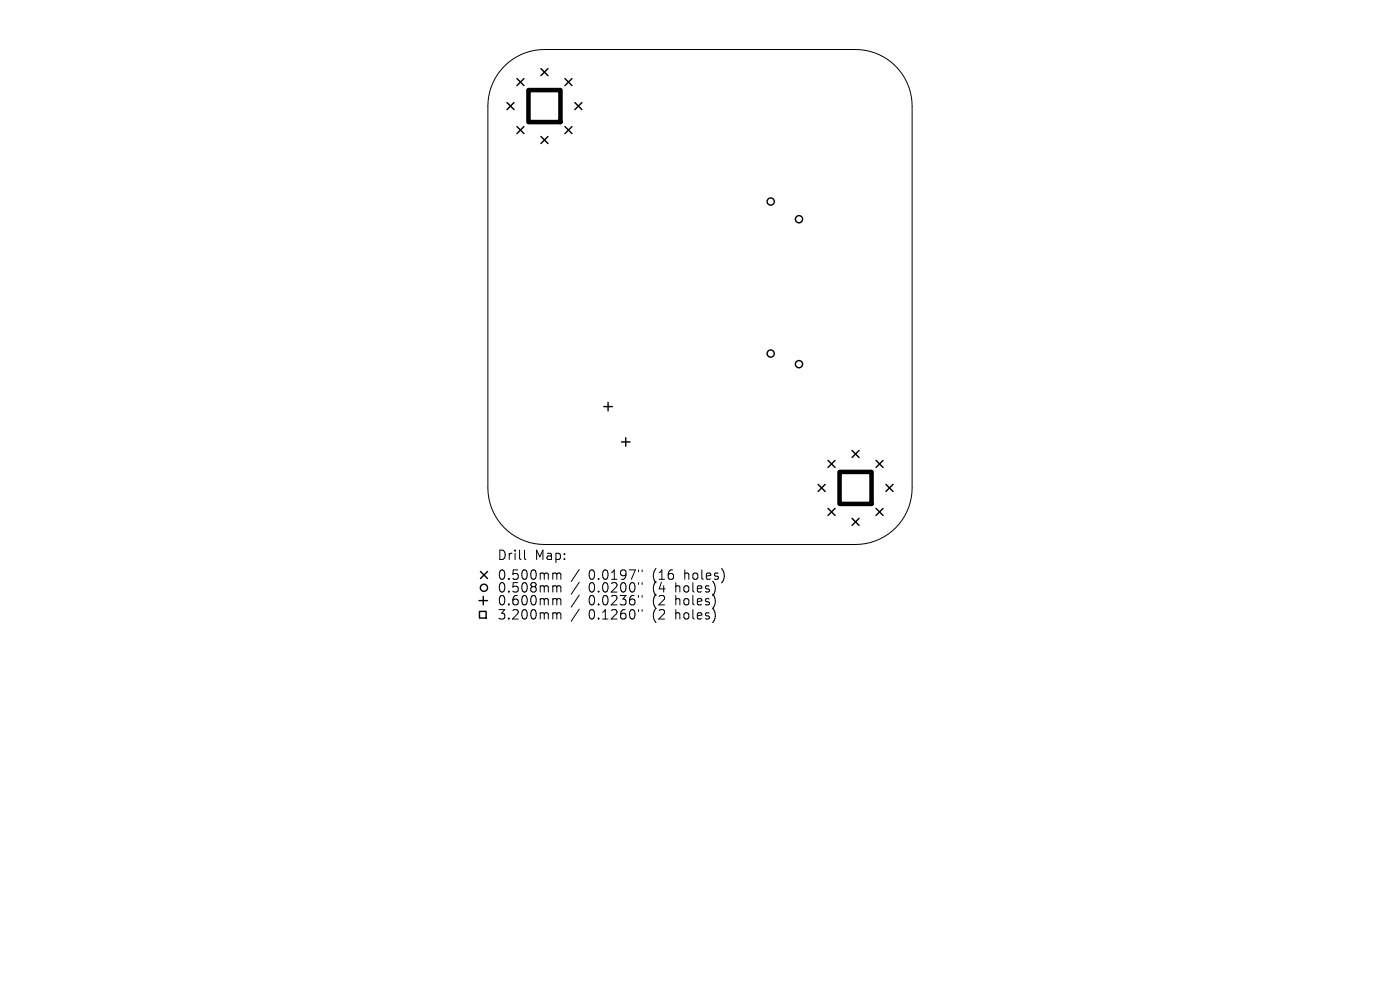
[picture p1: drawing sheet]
<svg xmlns="http://www.w3.org/2000/svg" width="297mm" height="210mm" viewBox="0 0 297 210" stroke-linecap="round" stroke-linejoin="round" font-family="sans-serif">
<defs><g id="words">
<g font-size="2.8">
<text x="105.4" y="119.1">Drill</text>
<text x="113.4" y="119.1">Map:</text>
<text x="105.4" y="123.3">0.500mm</text>
<text x="105.4" y="126">0.508mm</text>
<text x="124.9" y="123.3">0.0197&quot;</text>
<text x="124.9" y="126">0.0200&quot;</text>
<text x="138.6" y="123.3">(16</text>
<text x="138.6" y="126">(4</text>
<text x="143.6" y="126">holes)</text>
<text x="145.5" y="123.3">holes)</text>
<text x="105.4" y="128.7">0.600mm</text>
<text x="105.4" y="131.7">3.200mm</text>
<text x="124.9" y="128.7">0.0236&quot;</text>
<text x="124.9" y="131.7">0.1260&quot;</text>
<text x="138.6" y="128.7">(2</text>
<text x="138.6" y="131.7">(2</text>
<text x="143.6" y="128.7">holes)</text>
<text x="143.6" y="131.7">holes)</text>
</g>
</g></defs>
<g fill="none" stroke="#000" stroke-width=".21">
<path d="M107 14a12 12 0 0 1 8.5-3.5h66a12 12 0 0 1 12 12v81a12 12 0 0 1-12 12h-66a12 12 0 0 1-12-12v-81a12 12 0 0 1 3.5-8.5zM111.3 116.7v1.7l.3 .3M117.6 121.6h.2l.3 .2M117.6 124.3h.2l.3 .2M117.6 127h.2l.3 .3M117.6 130h.2l.3 .3M118.1 121.8l.3-.2 .5 .1 .1 1.2M118.1 121.8v1.1M118.1 124.5v1.1M118.1 127.3v1M118.1 130.3v1M118.1 124.5l.3-.2 .5 .1 .1 1.2"/>
<path d="M118.1 127.3l.3-.3 .5 .1 .1 1.2M118.1 130.3l.3-.3 .5 .1 .1 1.2M122.9 120.8l-1.7 2.6M122.9 123.5l-1.7 2.6M122.9 126.2l-1.7 2.6M122.9 129.2l-1.7 2.6M135.5 120.9v.4M135.5 123.6v.4M135.5 126.3v.4M135.5 129.3v.4M136.2 120.9v.4M136.2 123.6v.4"/>
<path d="M136.2 126.3v.4M136.2 129.3v.4"/>
</g>
<g fill="none" stroke="#000" stroke-width=".3">
<path d="M109.7 16.7l1.5 1.5M111.2 16.7l-1.5 1.5M114.8 14.6l1.5 1.5M116.3 14.6l-1.5 1.5M119.8 16.7l1.5 1.5M121.3 16.7l-1.5 1.5M107.6 21.8l1.5 1.5M109.1 21.8l-1.5 1.5M109.7 26.8l1.5 1.5M111.2 26.8l-1.5 1.5M114.8 29l1.5 1.5M116.3 29l-1.5 1.5"/>
<path d="M119.8 26.8l1.5 1.5M121.3 26.8l-1.5 1.5M122 21.8l1.5 1.5M123.5 21.8l-1.5 1.5M128.1 86.3h1.8M129 85.4v1.8M131.9 93.8h1.8M132.8 92.9v1.8M175.7 97.7l1.5 1.5M177.2 97.7l-1.5 1.5M180.8 95.6l1.5 1.5M182.3 95.6l-1.5 1.5"/>
<path d="M185.8 97.7l1.5 1.5M187.3 97.7l-1.5 1.5M173.6 102.8l1.5 1.5M175.1 102.8l-1.5 1.5M175.7 107.8l1.5 1.5M177.2 107.8l-1.5 1.5M180.8 110l1.5 1.5M182.3 110l-1.5 1.5M185.8 107.8l1.5 1.5M187.3 107.8l-1.5 1.5M188 102.8l1.5 1.5M189.5 102.8l-1.5 1.5"/>
<path d="M101.6 127.4h1.8M101.7 129.7h1.4v1.4h-1.4zM101.9 121.2l1.5 1.5M102.5 126.5v1.8M103.4 121.2l-1.5 1.5"/>
<circle cx="163.5" cy="42.8" r=".76"/>
<circle cx="169.5" cy="46.5" r=".76"/>
<circle cx="163.5" cy="75" r=".76"/>
<circle cx="169.5" cy="77.3" r=".76"/>
<circle cx="102.7" cy="124.7" r=".76"/>
</g>
<path d="M112.1 19.1h6.8v6.8h-6.8zM178.1 100.1h6.8v6.8h-6.8z" fill="none" stroke="#000" stroke-width=".96"/>
<use href="#words"/>
</svg>
